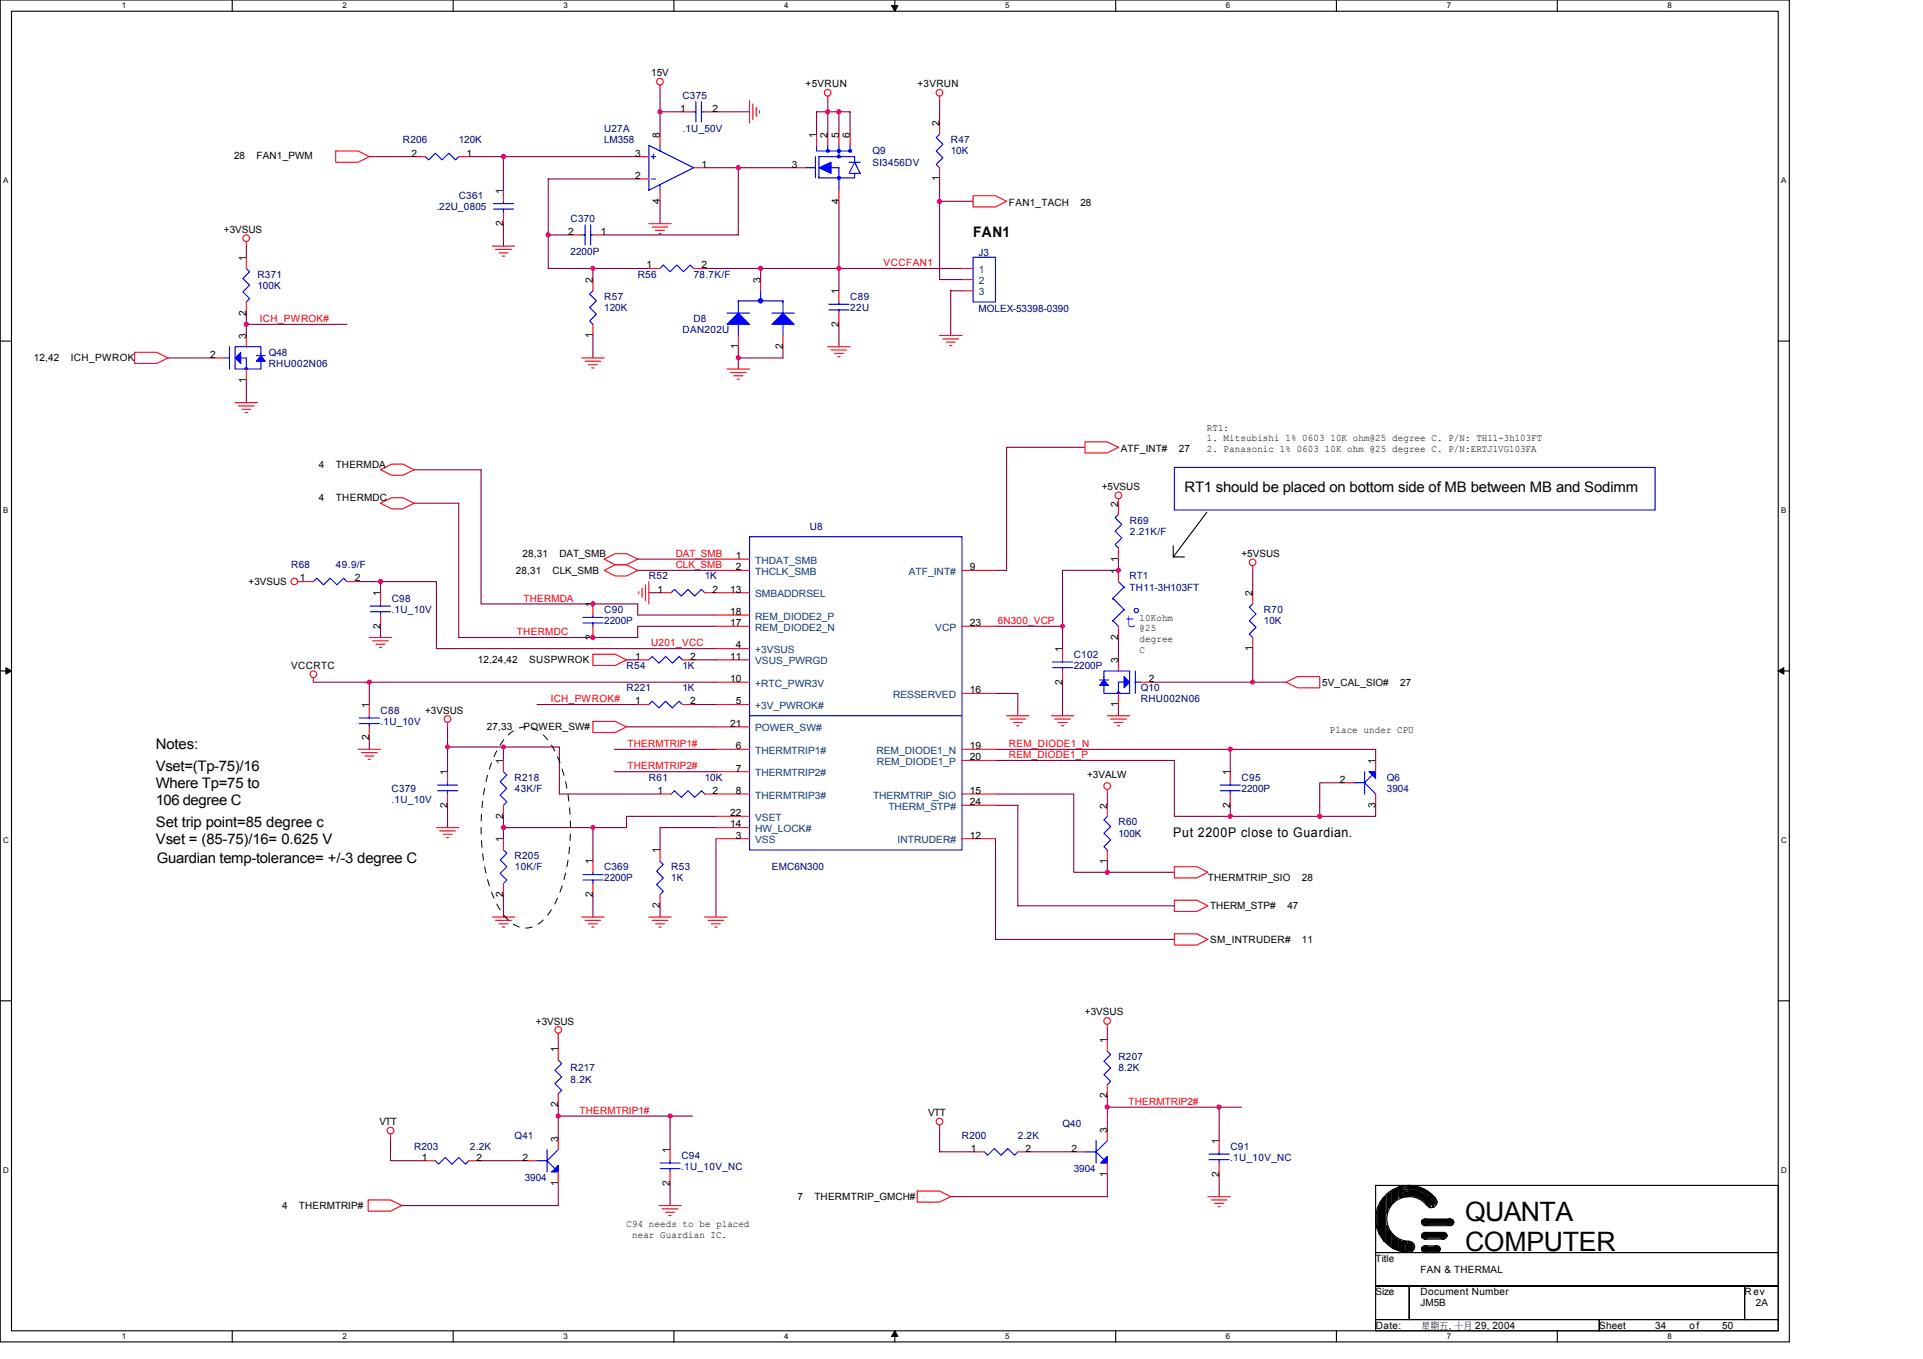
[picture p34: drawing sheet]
<svg xmlns="http://www.w3.org/2000/svg" width="297mm" height="210mm" viewBox="0 0 297 210" stroke-linecap="round" stroke-linejoin="round" font-family="sans-serif">
<defs><g id="words">
<g font-size="4.1">
<text x="226.3" y="188.5">QUANTA</text>
<text x="226.3" y="193.3">COMPUTER</text>
</g>
<text font-size="3.1" fill="#00f" x="173.8" y="96.8">t</text>
<g font-size="2.2">
<text x="150.3" y="36.6">FAN1</text>
<text x="183" y="76">RT1 should be placed on bottom side of MB between MB and Sodimm</text>
<text x="24.1" y="115.7">Notes:</text>
<text x="24.1" y="119.1">Vset=(Tp-75)/16</text>
<text x="24.1" y="121.7">Where Tp=75 to</text>
<text x="24.1" y="124.3">106 degree C</text>
<text x="24.1" y="127.8">Set trip point=85 degree c</text>
<text x="24.1" y="130.4">Vset = (85-75)/16= 0.625 V</text>
<text x="24.2" y="133.3">Guardian temp-tolerance= +/-3 degree C</text>
</g>
<text font-size="2.1" x="181.2" y="129.3">Put 2200P close to Guardian.</text>
<g font-size="1.5">
<text x="100.6" y="11.8">15V</text>
<text x="105" y="17.3">1</text>
<text x="110.1" y="17.3">2</text>
<text x="124.4" y="13.5">+5VRUN</text>
<text x="141.7" y="13.5">+3VRUN</text>
<text x="101.9" y="21.3" transform="rotate(-90 101.9 21.3)">8</text>
<text x="126.1" y="21.3" transform="rotate(-90 126.1 21.3)">1</text>
<text x="127.8" y="21.3" transform="rotate(-90 127.8 21.3)">2</text>
<text x="129.6" y="21.3" transform="rotate(-90 129.6 21.3)">5</text>
<text x="131.3" y="21.3" transform="rotate(-90 131.3 21.3)">6</text>
<text x="145.1" y="19.5" transform="rotate(-90 145.1 19.5)">2</text>
<text x="36.1" y="24.6">28</text>
<text x="39.6" y="24.6">FAN1_PWM</text>
<text x="63.6" y="24.2">2</text>
<text x="72.1" y="24.2">1</text>
<text x="77.7" y="29.9" transform="rotate(-90 77.7 29.9)">1</text>
<text x="98.1" y="24.2">3</text>
<text x="98.1" y="27.6">2</text>
<text x="108.3" y="25.9">1</text>
<text x="122.3" y="25.9">3</text>
<text x="145.1" y="28" transform="rotate(-90 145.1 28)">1</text>
<text x="34.6" y="35.9">+3VSUS</text>
<text x="77.7" y="34.9" transform="rotate(-90 77.7 34.9)">2</text>
<text x="101.9" y="31.5" transform="rotate(-90 101.9 31.5)">4</text>
<text x="129.6" y="31.5" transform="rotate(-90 129.6 31.5)">4</text>
<text x="155.8" y="31.8">FAN1_TACH</text>
<text x="166.9" y="31.8">28</text>
<text x="38" y="40.3" transform="rotate(-90 38 40.3)">1</text>
<text x="87.8" y="36.3">2</text>
<text x="92.8" y="36.3">1</text>
<text x="99.9" y="41.4">1</text>
<text x="108.3" y="41.4">2</text>
<text x="91.6" y="43.7" transform="rotate(-90 91.6 43.7)">2</text>
<text x="117.5" y="43.7" transform="rotate(-90 117.5 43.7)">3</text>
<text x="129.6" y="45.4" transform="rotate(-90 129.6 45.4)">1</text>
<text x="38" y="52.3" transform="rotate(-90 38 52.3)">3</text>
<text x="38" y="48.7" transform="rotate(-90 38 48.7)">2</text>
<text x="91.6" y="52.2" transform="rotate(-90 91.6 52.2)">1</text>
<text x="114" y="53.9" transform="rotate(-90 114 53.9)">1</text>
<text x="120.9" y="53.9" transform="rotate(-90 120.9 53.9)">2</text>
<text x="129.6" y="50.5" transform="rotate(-90 129.6 50.5)">2</text>
<text x="5.2" y="55.8">12,42</text>
<text x="10.9" y="55.8">ICH_PWROK</text>
<text x="32.5" y="55.3">2</text>
<text x="38" y="59.1" transform="rotate(-90 38 59.1)">1</text>
<text x="173.1" y="69.8">ATF_INT#</text>
<text x="182.1" y="69.8">27</text>
<text x="186.4" y="66.5">RT1:</text>
<text x="186.4" y="68.2">1. Mitsubishi 1% 0603 10K ohm@25 degree C. P/N: TH11-3h103FT</text>
<text x="186.4" y="69.8">2. Panasonic 1% 0603 10K ohm @25 degree C. P/N:ERTJ1VG103FA</text>
<text x="49.3" y="72.2">4</text>
<text x="49.3" y="77.4">4</text>
<text x="51.9" y="72.2">THERMDA</text>
<text x="51.9" y="77.4">THERMDC</text>
<text x="170.2" y="75.7">+5VSUS</text>
<text x="172.7" y="78.3" transform="rotate(-90 172.7 78.3)">2</text>
<text x="46.3" y="89.8">1</text>
<text x="54.8" y="89.8">2</text>
<text x="79.7" y="88.6">28,31</text>
<text x="80.7" y="86">28,31</text>
<text x="85.4" y="88.6">CLK_SMB</text>
<text x="86.4" y="86">DAT_SMB</text>
<text x="113.7" y="86.3">1</text>
<text x="113.7" y="88.1">2</text>
<text x="149.8" y="88.1">9</text>
<text x="172.7" y="88.6" transform="rotate(-90 172.7 88.6)">1</text>
<text x="172.7" y="86.7" transform="rotate(-90 172.7 86.7)">1</text>
<text x="191.8" y="86">+5VSUS</text>
<text x="38.4" y="90.4">+3VSUS</text>
<text x="58.8" y="92.1" transform="rotate(-90 58.8 92.1)">1</text>
<text x="91.6" y="93.8" transform="rotate(-90 91.6 93.8)">1</text>
<text x="101.6" y="91.5">1</text>
<text x="110.1" y="91.5">2</text>
<text x="112.8" y="91.5">13</text>
<text x="112.8" y="95">18</text>
<text x="176" y="95.9">10Kohm</text>
<text x="193.5" y="92.1" transform="rotate(-90 193.5 92.1)">2</text>
<text x="58.8" y="97.1" transform="rotate(-90 58.8 97.1)">2</text>
<text x="91.6" y="98.8" transform="rotate(-90 91.6 98.8)">2</text>
<text x="98.1" y="101.9">1</text>
<text x="106.6" y="101.9">2</text>
<text x="112.8" y="96.7">17</text>
<text x="112.8" y="101.9">11</text>
<text x="113.7" y="100.2">4</text>
<text x="149.8" y="96.7">23</text>
<text x="164.1" y="100.7" transform="rotate(-90 164.1 100.7)">1</text>
<text x="172.7" y="98.8" transform="rotate(-90 172.7 98.8)">2</text>
<text x="176" y="97.5">@25</text>
<text x="176" y="99.2">degree</text>
<text x="176" y="100.8">C</text>
<text x="193.5" y="100.6" transform="rotate(-90 193.5 100.6)">1</text>
<text x="45" y="103.3">VCCRTC</text>
<text x="73.8" y="102.4">12,24,42</text>
<text x="81.7" y="102.4">SUSPWROK</text>
<text x="112.8" y="105.3">10</text>
<text x="149.8" y="107.1">16</text>
<text x="164.1" y="105.7" transform="rotate(-90 164.1 105.7)">2</text>
<text x="172.7" y="102.4" transform="rotate(-90 172.7 102.4)">3</text>
<text x="177.4" y="105.3">2</text>
<text x="204.2" y="105.9">5V_CAL_SIO#</text>
<text x="216.3" y="105.9">27</text>
<text x="57" y="109.3" transform="rotate(-90 57 109.3)">1</text>
<text x="65.7" y="110.2">+3VSUS</text>
<text x="75.2" y="112.8">27,33</text>
<text x="80.9" y="112.8">POWER_SW#</text>
<text x="98.1" y="108.8">1</text>
<text x="106.6" y="108.8">2</text>
<text x="112.8" y="112.2">21</text>
<text x="113.7" y="108.8">5</text>
<text x="172.7" y="109.2" transform="rotate(-90 172.7 109.2)">1</text>
<text x="205.4" y="113.2">Place under CPU</text>
<text x="57" y="114.4" transform="rotate(-90 57 114.4)">2</text>
<text x="69.1" y="119.7" transform="rotate(-90 69.1 119.7)">1</text>
<text x="77.7" y="118" transform="rotate(-90 77.7 118)">1</text>
<text x="113.7" y="115.7">6</text>
<text x="113.7" y="119.2">7</text>
<text x="149.8" y="115.7">19</text>
<text x="149.8" y="117.4">20</text>
<text x="190" y="119.7" transform="rotate(-90 190 119.7)">1</text>
<text x="212.5" y="118" transform="rotate(-90 212.5 118)">1</text>
<text x="69.1" y="124.7" transform="rotate(-90 69.1 124.7)">2</text>
<text x="101.6" y="122.6">1</text>
<text x="110.1" y="122.6">2</text>
<text x="113.7" y="122.6">8</text>
<text x="149.8" y="124.4">24</text>
<text x="149.8" y="122.6">15</text>
<text x="167.9" y="120.2">+3VALW</text>
<text x="171" y="124.9" transform="rotate(-90 171 124.9)">2</text>
<text x="190" y="124.7" transform="rotate(-90 190 124.7)">2</text>
<text x="206.9" y="120.9">2</text>
<text x="212.5" y="124.7" transform="rotate(-90 212.5 124.7)">3</text>
<text x="77.7" y="130.1" transform="rotate(-90 77.7 130.1)">1</text>
<text x="77.7" y="126.5" transform="rotate(-90 77.7 126.5)">2</text>
<text x="101.9" y="131.8" transform="rotate(-90 101.9 131.8)">1</text>
<text x="112.8" y="126.1">22</text>
<text x="112.8" y="127.8">14</text>
<text x="113.7" y="129.5">3</text>
<text x="149.8" y="129.5">12</text>
<text x="91.6" y="133.5" transform="rotate(-90 91.6 133.5)">1</text>
<text x="171" y="133.4" transform="rotate(-90 171 133.4)">1</text>
<text x="186.6" y="136.1">THERMTRIP_SIO</text>
<text x="201.1" y="136.1">28</text>
<text x="77.7" y="138.6" transform="rotate(-90 77.7 138.6)">2</text>
<text x="91.6" y="138.6" transform="rotate(-90 91.6 138.6)">2</text>
<text x="101.9" y="140.3" transform="rotate(-90 101.9 140.3)">2</text>
<text x="186.9" y="140.4">THERM_STP#</text>
<text x="198.9" y="140.4">47</text>
<text x="186.9" y="145.6">SM_INTRUDER#</text>
<text x="201.1" y="145.6">11</text>
<text x="82.8" y="158.2">+3VSUS</text>
<text x="167.6" y="156.8">+3VSUS</text>
<text x="171" y="161.2" transform="rotate(-90 171 161.2)">1</text>
<text x="86.2" y="162.5" transform="rotate(-90 86.2 162.5)">1</text>
<text x="58.6" y="173.8">VTT</text>
<text x="86.2" y="171" transform="rotate(-90 86.2 171)">2</text>
<text x="143.4" y="172.4">VTT</text>
<text x="171" y="169.7" transform="rotate(-90 171 169.7)">2</text>
<text x="65.1" y="179.3">1</text>
<text x="73.6" y="179.3">2</text>
<text x="80.7" y="179.3">2</text>
<text x="86.2" y="176.4" transform="rotate(-90 86.2 176.4)">3</text>
<text x="103.5" y="178.1" transform="rotate(-90 103.5 178.1)">1</text>
<text x="149.9" y="177.9">1</text>
<text x="158.4" y="177.9">2</text>
<text x="165.5" y="177.9">2</text>
<text x="171" y="175" transform="rotate(-90 171 175)">3</text>
<text x="188.3" y="176.7" transform="rotate(-90 188.3 176.7)">1</text>
<text x="86.2" y="183.1" transform="rotate(-90 86.2 183.1)">1</text>
<text x="103.5" y="183.1" transform="rotate(-90 103.5 183.1)">2</text>
<text x="123.2" y="185.4">7</text>
<text x="125.8" y="185.4">THERMTRIP_GMCH#</text>
<text x="171" y="181.7" transform="rotate(-90 171 181.7)">1</text>
<text x="188.3" y="181.7" transform="rotate(-90 188.3 181.7)">2</text>
<text x="43.6" y="186.7">4</text>
<text x="46.2" y="186.7">THERMTRIP#</text>
<text x="96.8" y="189.5">C94 needs to be placed</text>
<text x="97.6" y="191.2">near Guardian IC.</text>
<text x="212.5" y="194.9">Title</text>
<text x="219.4" y="196.6">FAN &amp; THERMAL</text>
<text x="212.5" y="200">Size</text>
<text x="219.4" y="200">Document Number</text>
<text x="219.4" y="201.8">JM5B</text>
<text x="269.5" y="200">Rev</text>
<text x="271.2" y="201.8">2A</text>
<text x="212.5" y="205.2">Date:</text>
<text x="219.6" y="205.2">星期五, 十月 29, 2004</text>
<text x="247" y="205.2">Sheet</text>
<text x="255.7" y="205.2">34</text>
<text x="261" y="205.2">of</text>
<text x="266" y="205.2">50</text>
</g>
<g font-size="1.5" fill="#000080">
<text x="105.4" y="15.2">C375</text>
<text x="62.2" y="22.1">R206</text>
<text x="70.9" y="22.1">120K</text>
<text x="93.3" y="20.4">U27A</text>
<text x="93.3" y="22.1">LM358</text>
<text x="105.4" y="20.4">.1U_50V</text>
<text x="134.8" y="23.9">Q9</text>
<text x="146.9" y="23.9">10K</text>
<text x="146.9" y="22.1">R47</text>
<text x="134.8" y="25.6">SI3456DV</text>
<text x="67.4" y="32.5">.22U_0805</text>
<text x="70.9" y="30.8">C361</text>
<text x="88.1" y="34.2">C370</text>
<text x="88.1" y="39.4">2200P</text>
<text x="151.2" y="39.6">J3</text>
<text x="39.8" y="42.9">R371</text>
<text x="39.8" y="44.6">100K</text>
<text x="93.3" y="46.3">R57</text>
<text x="98.5" y="42.9">R56</text>
<text x="107.2" y="42.9">78.7K/F</text>
<text x="131.3" y="46.3">C89</text>
<text x="93.3" y="48">120K</text>
<text x="105.4" y="51.5">DAN202U</text>
<text x="107.1" y="49.8">D8</text>
<text x="131.3" y="48">22U</text>
<text x="151.2" y="48.2">MOLEX-53398-0390</text>
<text x="41.5" y="54.9">Q48</text>
<text x="41.5" y="56.7">RHU002N06</text>
<text x="125.1" y="81.9">U8</text>
<text x="174.5" y="80.9">R69</text>
<text x="174.5" y="82.6">2.21K/F</text>
<text x="45" y="87.8">R68</text>
<text x="51.9" y="87.8">49.9/F</text>
<text x="100.2" y="89.5">R52</text>
<text x="108.9" y="89.5">1K</text>
<text x="174.5" y="89.5">RT1</text>
<text x="60.5" y="94.7">.1U_10V</text>
<text x="60.5" y="92.9">C98</text>
<text x="93.3" y="94.7">C90</text>
<text x="174.5" y="91.2">TH11-3H103FT</text>
<text x="195.2" y="94.7">R70</text>
<text x="93.3" y="96.4">2200P</text>
<text x="165.9" y="101.6">C102</text>
<text x="195.2" y="96.4">10K</text>
<text x="96.8" y="106.8">R221</text>
<text x="96.8" y="103.3">R54</text>
<text x="105.4" y="106.8">1K</text>
<text x="105.4" y="103.3">1K</text>
<text x="165.9" y="103.3">2200P</text>
<text x="176.2" y="106.8">Q10</text>
<text x="58.8" y="112">.1U_10V</text>
<text x="58.8" y="110.2">C88</text>
<text x="176.2" y="108.5">RHU002N06</text>
<text x="60.5" y="122.3">C379</text>
<text x="60.5" y="124">.1U_10V</text>
<text x="79.5" y="120.6">R218</text>
<text x="79.5" y="122.3">43K/F</text>
<text x="100.2" y="120.6">R61</text>
<text x="108.9" y="120.6">10K</text>
<text x="191.8" y="122.3">2200P</text>
<text x="191.8" y="120.6">C95</text>
<text x="214.2" y="120.6">Q6</text>
<text x="214.2" y="122.3">3904</text>
<text x="172.8" y="129.2">100K</text>
<text x="172.8" y="127.5">R60</text>
<text x="79.5" y="132.7">R205</text>
<text x="79.5" y="134.4">10K/F</text>
<text x="93.3" y="134.4">C369</text>
<text x="93.3" y="136.1">2200P</text>
<text x="103.7" y="136.1">1K</text>
<text x="103.7" y="134.4">R53</text>
<text x="119.2" y="134.4">EMC6N300</text>
<text x="88.1" y="165.5">R217</text>
<text x="88.1" y="167.2">8.2K</text>
<text x="172.8" y="163.8">R207</text>
<text x="172.8" y="165.5">8.2K</text>
<text x="64" y="177.6">R203</text>
<text x="72.6" y="177.6">2.2K</text>
<text x="79.5" y="175.9">Q41</text>
<text x="105.3" y="179">C94</text>
<text x="148.6" y="175.9">R200</text>
<text x="157.2" y="175.9">2.2K</text>
<text x="164.1" y="174.1">Q40</text>
<text x="190" y="179.3">.1U_10V_NC</text>
<text x="190.1" y="177.6">C91</text>
<text x="81" y="182.4">3904</text>
<text x="105.2" y="180.7">.1U_10V_NC</text>
<text x="165.9" y="181">3904</text>
</g>
<g font-size="1.5" fill="#f00">
<text x="136.5" y="41.1">VCCFAN1</text>
<text x="40.1" y="49.8">ICH_PWROK#</text>
<text x="104.4" y="87.8">CLK_SMB</text>
<text x="104.4" y="86">DAT_SMB</text>
<text x="80.9" y="92.9">THERMDA</text>
<text x="79.8" y="98.1">THERMDC</text>
<text x="100.6" y="99.8">U201_VCC</text>
<text x="154.1" y="96.4">6N300_VCP</text>
<text x="85.1" y="108.5">ICH_PWROK#</text>
<text x="96.9" y="115.4">THERMTRIP1#</text>
<text x="96.9" y="118.9">THERMTRIP2#</text>
<text x="155.8" y="115.4">REM_DIODE1_N</text>
<text x="155.8" y="117.1">REM_DIODE1_P</text>
<text x="89.5" y="172">THERMTRIP1#</text>
<text x="174.3" y="170.7">THERMTRIP2#</text>
</g>
<g font-size="1.5" fill="#004080">
<text x="151.2" y="42.2">1</text>
<text x="151.2" y="43.9">2</text>
<text x="151.2" y="45.6">3</text>
<text x="116.6" y="87.1">THDAT_SMB</text>
<text x="116.6" y="88.8">THCLK_SMB</text>
<text x="140.4" y="88.8">ATF_INT#</text>
<text x="116.6" y="92.2">SMBADDRSEL</text>
<text x="116.6" y="95.7">REM_DIODE2_P</text>
<text x="116.6" y="97.4">REM_DIODE2_N</text>
<text x="116.6" y="100.9">+3VSUS</text>
<text x="144.5" y="97.4">VCP</text>
<text x="116.6" y="102.6">VSUS_PWRGD</text>
<text x="116.6" y="106.1">+RTC_PWR3V</text>
<text x="137.9" y="107.8">RESSERVED</text>
<text x="116.6" y="109.5">+3V_PWROK#</text>
<text x="116.6" y="113">POWER_SW#</text>
<text x="116.6" y="116.4">THERMTRIP1#</text>
<text x="116.6" y="119.9">THERMTRIP2#</text>
<text x="135.4" y="116.4">REM_DIODE1_N</text>
<text x="135.5" y="118.2">REM_DIODE1_P</text>
<text x="116.6" y="123.3">THERMTRIP3#</text>
<text x="134.8" y="123.3">THERMTRIP_SIO</text>
<text x="137.2" y="125.1">THERM_STP#</text>
<text x="116.6" y="126.8">VSET</text>
<text x="116.6" y="128.5">HW_LOCK#</text>
<text x="116.6" y="130.2">VSS</text>
<text x="138.6" y="130.2">INTRUDER#</text>
</g>
<g font-size="1.2">
<text x="18.8" y="1.3">1</text>
<text x="52.9" y="1.3">2</text>
<text x="87" y="1.3">3</text>
<text x="121.1" y="1.3">4</text>
<text x="155.3" y="1.3">5</text>
<text x="189.4" y="1.3">6</text>
<text x="223.5" y="1.3">7</text>
<text x="257.6" y="1.3">8</text>
<text x=".5" y="28.3">A</text>
<text x="275.1" y="28.3">A</text>
<text x=".5" y="79.2">B</text>
<text x="275.1" y="79.2">B</text>
<text x=".5" y="130.2">C</text>
<text x="275.1" y="130.2">C</text>
<text x=".5" y="181.1">D</text>
<text x="275.1" y="181.1">D</text>
<text x="18.8" y="206.8">1</text>
<text x="52.9" y="206.8">2</text>
<text x="87" y="206.8">3</text>
<text x="121.1" y="206.8">4</text>
<text x="155.3" y="206.8">5</text>
<text x="189.4" y="206.8">6</text>
<text x="223.5" y="206.8">7</text>
<text x="257.6" y="206.8">8</text>
</g>
</g></defs>
<path d="M0 0h276.4v207.3h-276.4zM1.8 1.7h272.9v203.8h-272.9z" fill="none" stroke="#000" stroke-width=".17"/>
<g fill="#fff">
<path d="M18.8 .2h.7v1.4h-.7z"/>
<path d="M18.8 205.7h.7v1.4h-.7z"/>
</g>
<path d="M35.9 0v1.7M35.9 205.5v1.8" fill="none" stroke="#000" stroke-width=".17"/>
<g fill="#fff">
<path d="M52.9 .2h.7v1.4h-.7z"/>
<path d="M52.9 205.7h.7v1.4h-.7z"/>
</g>
<path d="M70 0v1.7M70 205.5v1.8" fill="none" stroke="#000" stroke-width=".17"/>
<g fill="#fff">
<path d="M87 .2h.7v1.4h-.7z"/>
<path d="M87 205.7h.7v1.4h-.7z"/>
</g>
<path d="M104.1 0v1.7M104.1 205.5v1.8" fill="none" stroke="#000" stroke-width=".17"/>
<g fill="#fff">
<path d="M121.1 .2h.7v1.4h-.7z"/>
<path d="M121.1 205.7h.7v1.4h-.7z"/>
</g>
<path d="M138.2 0v1.7M138.2 205.5v1.8" fill="none" stroke="#000" stroke-width=".17"/>
<path d="M137.7 .9h1l-.5 .8zM138.2 205.5l.5 .9h-1z" fill="#000" stroke="#000" stroke-width=".15"/>
<g fill="#fff">
<path d="M155.3 .2h.6v1.4h-.6z"/>
<path d="M155.3 205.7h.6v1.4h-.6z"/>
</g>
<path d="M172.3 0v1.7M172.3 205.5v1.8" fill="none" stroke="#000" stroke-width=".17"/>
<g fill="#fff">
<path d="M189.4 .2h.6v1.4h-.6z"/>
<path d="M189.4 205.7h.6v1.4h-.6z"/>
</g>
<path d="M206.4 0v1.7M206.4 205.5v1.8" fill="none" stroke="#000" stroke-width=".17"/>
<g fill="#fff">
<path d="M223.5 .2h.6v1.4h-.6z"/>
<path d="M223.5 205.7h.6v1.4h-.6z"/>
</g>
<path d="M240.6 0v1.7M240.6 205.5v1.8" fill="none" stroke="#000" stroke-width=".17"/>
<g fill="#fff">
<path d="M257.6 .2h.7v1.4h-.7z"/>
<path d="M257.6 205.7h.7v1.4h-.7z"/>
<path d="M.5 27.2h.8v1.4h-.8z"/>
<path d="M275.1 27.2h.8v1.4h-.8z"/>
<path d="M.5 78.1h.8v1.4h-.8z"/>
<path d="M275.1 78.1h.8v1.4h-.8z"/>
</g>
<path d="M0 52.7h1.8M274.7 52.7h1.7" fill="none" stroke="#000" stroke-width=".17"/>
<g fill="#fff">
<path d="M.5 129.1h.8v1.4h-.8z"/>
<path d="M275.1 129.1h.9v1.4h-.9z"/>
</g>
<path d="M0 103.6h1.8M274.7 103.6h1.7" fill="none" stroke="#000" stroke-width=".17"/>
<path d="M.9 103.1l.9 .5-.9 .5zM274.7 103.6l.8-.5v1z" fill="#000" stroke="#000" stroke-width=".15"/>
<g fill="#fff">
<path d="M.5 180h.8v1.4h-.8z"/>
<path d="M275.1 180h.9v1.4h-.9z"/>
</g>
<g fill="none" stroke="#000" stroke-width=".17">
<path d="M186.4 79.1l-5.2 6.9v-1.7M181.2 86h1.8M0 154.6h1.8M274.7 154.6h1.7M212.5 183.1h62.2v10.4h-62.2zM212.5 193.5h62.2v5.1h-62.2zM212.5 198.6h5.2v5.2h-5.2zM212.7 187.1v2.4l.1 .5v-3.5l.2-.3v4.3l.2 .2v-4.8l.2-.4v5.5l.1 .2v-5.9l.2-.1v6.5M214.2 184.5v2.9l.2-.5v-2.4l.2-.2v2.2l.1-.1v-2.3l.2-.1v2l.2-.1v-2.1h.2v1.9l.1-.2v-1.7l.2-.2v1.7l.2-.1v-1.6l.1-.2v1.8M216.3 183.8a4.7 4.7 0 0 1 5.4 2.2M216.3 184.5a4 4 0 0 1 4.8 1.7M216.3 184.3a4.2 4.2 0 0 1 5.1 2.1"/>
<path d="M216.3 184.2a4.3 4.3 0 0 1 5.2 2.2M216.3 184a4.5 4.5 0 0 1 5.2 2.1M216.3 183.5a4.9 4.9 0 0 1 5.7 2.2M216.3 183.3v1.7l-.2-.2v-1.4zM216.3 191.6v1.5h-.2v-1.5l-.2-.2v1.7l-.1-.2v-1.5l-.2-.2v1.7h-.2v-1.9l-.1-.1v1.9h-.2v-2.1l-.2-.2v2.1l-.2-.2v-2l-.1-.4v2.2l-.2-.1v-2.4l-.2-.4v2.6h-.1v-7.1l-.2 .2v6.7M216.3 191.7h.2v1.4h.1v-1.4h.2v1.6h-.3l.5-1.6M216.3 184.9a3.6 3.6 0 0 1 4.5 1.7M216.3 184.7a3.8 3.8 0 0 1 4.7 1.8M216.4 183.6a4.8 4.8 0 0 1 5.5 2.3M216.5 183.4v1.4M217 191.7h.1M217 191.7v1.6l.2-.2v-1.4l.1 .4v1.2h.2v-1.4h.2v1.4h.1v-1.4h.2v1.4l.2-.2v-1l.2 .1v.7"/>
<path d="M217.7 183.1l-1.6 .2M217.7 184.8l-1.3 .2M217.7 198.6h51.8v5.2h-51.8zM219.7 188.4h4.7v.2h-4.8v.2h5l-.2 .2h-4.7l.2 .1M219.7 192.6h2.6v.2h-2.7v.1h2.9l-.2 .2h-2.7l.3 .2h2.4M219.7 190.5h3.7v.2h-3.7l-.1 .2h3.9l-.1 .1h-3.8l.3 .2h3.3M219.9 189.1h.1M219.9 189.1h4.5M220.1 192.4h1.9M220.1 193.5h1.9M220.1 191.4h2.9M220.1 190.4h2.9"/>
<path d="M220.1 189.3h4M220.1 188.3h4M220.3 186.1a3.4 3.4 0 0 0-5.8 .7 3.4 3.4 0 0 0 3.2 4.9M221.7 185a5.2 5.2 0 0 0-8.7 1 5.2 5.2 0 0 0 4.7 7.4M269.5 198.6h5.2v5.2h-5.2zM212.5 203.8h34.5v1.7h-34.5zM247 203.8h27.7v1.7h-27.7z"/>
<circle cx="217.7" cy="192.6" r=".86"/>
<circle cx="220.1" cy="190.9" r=".51"/>
<circle cx="220.1" cy="192.9" r=".51"/>
<circle cx="220.1" cy="188.8" r=".51"/>
<circle cx="221.1" cy="185.7" r=".85"/>
<circle cx="222" cy="192.9" r=".51"/>
<circle cx="223" cy="190.9" r=".51"/>
<circle cx="224" cy="188.8" r=".51"/>
</g>
<g fill="none" stroke="#800040" stroke-width=".17">
<path d="M102 13.8v6.9M102 17.3h3.4M110.6 17.3h5.2M127.9 15.6v5.1M129.6 17.3v3.4M145.1 15.6v3.4M38.1 38v1.7M57 24.2h7M72.6 24.2h25.9M77.8 24.2v5.2M77.8 34.5v3.5M84.7 36.3h3.4"/>
<path d="M98.5 27.6h-13.8v13.9h15.5M102 31.1v3.4M108.9 25.9h13.8M114 25.9v10.4h-20.7M126.1 20.7v-3.4h5.2v3.4M129.6 31.1v13.8M145.1 27.6v15.6h3.5M145.1 31.1h5.2M25.9 55.3h7M38.1 48.4v3.4M38.1 58.7v3.5M38.1 50.1h15.5"/>
<path d="M91.6 41.5v1.7M91.6 51.8v3.5M108.9 41.5h39.7M114 53.6v3.4M117.5 41.5v1.7M120.9 53.6v1.7h-6.9M129.6 50.1v3.5M148.6 44.9h-1.7v6.9M64 72.6h10.3v20.7h24.2v1.7h12.1M64 77.7h6.9v20.8h27.6v-1.8h12.1M167.6 69.1h-12.1v19h-1.7M55.3 89.8h12.1v10.4h43.2"/>
<path d="M58.8 89.8v1.7M58.8 96.7v1.8M98.5 88.1h12.1M98.5 86.4h12.1M100.2 91.5h1.8M153.8 96.7h10.3M172.8 86.4v1.7h-8.7v12.1M172.8 98.5v3.4M193.5 88.1v3.4M48.4 105.4h62.2M57 105.4v3.4M57 114v1.7"/>
<path d="M69.1 115.4h17.3v7.2h15.6M69.1 112.3v6.9M77.8 115.4v2.1M82.9 108.8h15.6M94.9 115.7h15.7M94.9 119.2h15.7M96.8 112.3h13.8M96.8 101.9h1.7M107.1 101.9h3.5M107.1 108.8h3.5M153.8 117.5h27.6v8.6h8.6M153.8 107.1h3.4v3.5"/>
<path d="M153.8 115.7h58.7v1.8M164.1 105.4v5.2M172.8 108.8v1.8M190 115.7v3.5M193.5 100.2v5.2h-15.6M193.5 105.4h5.2M69.1 124.4v3.4M77.8 126.1v3.4M77.8 138.2v3.4M91.6 127.8v5.2M91.6 138.2v3.4M102 139.9v1.7"/>
<path d="M110.6 129.5v12.1M110.6 127.8h-8.6v3.5M110.6 126.1h-13.8v1.7h-19M153.8 122.6h12.1v12.1h5.1M153.8 124.4h3.4v15.5h24.2M153.8 129.5v15.6h27.6M171 134.7h10.4M171 122.6v1.8M171 133v1.7M190 124.4v1.7h13.9M207.3 120.9h-3.4v5.2h8.6v-1.7M171 158.9v1.7"/>
<path d="M60.3 175.8v3.5h5.2M74.1 179.3h6.9M86.2 172.4h20.8M86.2 160.3v1.7M86.2 170.6v5.2M103.5 172.4v5.2M145.1 174.5v3.4h5.2M159 177.9h6.9M171 169.3v5.2M171 171h20.8M188.3 171v5.2M86.2 182.8v3.4h-24.1"/>
<path d="M103.5 182.8v3.4M171 181.4v3.4h-24.1M188.3 181.4v3.4"/>
</g>
<g fill="none" stroke="#f00" stroke-width=".17">
<path d="M102 13.1v.7M105.4 17.3h1.7M108.9 17.3h1.7M115.8 15.6v3.4M116.3 16.1v2.4M116.8 16.6v1.4M117.3 17.1v.4M127.9 14.9v.7M145.1 14.9v.7M145.1 19v1.7M38.1 37.3v.7M38.1 39.7v1.8"/>
<path d="M51.9 23.3h3.4l1.7 .9-1.7 .9h-3.4zM64 24.2h1.7M70.9 24.2h1.7M76 38h3.5M76.6 38.5h2.4M77.1 39.1h1.4M77.6 39.6h.4M77.8 29.4v1.7M77.8 32.8v1.7M88.1 36.3h1.8M91.6 36.3h1.7M98.5 24.2h1.7"/>
<path d="M98.5 27.6h1.7M100.2 34.5h3.5M100.8 35.1h2.4M101.3 35.6h1.3M101.8 36.1h.3M102 20.7v1.8M102 29.4v1.7M107.1 25.9h1.8M122.7 25.9h1.7M126.1 20.7v1.8M127.9 20.7v1.8M129.6 20.7v1.8"/>
<path d="M129.6 29.4v1.7M131.3 20.7v1.8M145.1 25.9v1.7M150.3 30.2h3.5l1.7 .9-1.7 .9h-3.5zM20.8 54.4h3.4l1.7 .9-1.7 .8h-3.4zM32.9 55.3h1.7M38.1 46.7v1.7M38.1 51.8v1.8M38.1 57v1.7M89.9 55.3h3.4M90.4 55.8h2.4M90.9 56.3h1.4"/>
<path d="M91.4 56.8h.4M91.6 43.2v1.7M91.6 50.1v1.7M100.2 41.5h1.8M107.1 41.5h1.8M112.3 57h3.5M112.8 57.5h2.4M113.3 58h1.4M113.9 58.6h.3M114 51.8v1.8M117.5 43.2v1.7M120.9 51.8v1.8"/>
<path d="M127.9 53.6h3.4M128.4 54.1h2.4M128.9 54.6h1.4M129.4 55.1h.4M129.6 44.9v1.8M129.6 48.4v1.7M145.1 51.8h3.5M145.6 52.3h2.5M146.2 52.9h1.3M146.7 53.4h.3M148.6 41.5h1.7M148.6 43.2h1.7"/>
<path d="M148.6 44.9h1.7M36.3 62.2h3.5M36.8 62.7h2.5M37.4 63.2h1.3M37.9 63.7h.3M58.8 72.6l1.7-.9h1.7l1.8 .9-1.8 .8h-1.7zM58.8 77.7l1.7-.8h1.7l1.8 .8-1.8 .9h-1.7zM167.6 68.2h3.4l1.8 .9-1.8 .9h-3.4zM172.8 77v2.5M46 89.8h2.4M53.6 89.8h1.7M57 98.5h3.5"/>
<path d="M57.6 99h2.4M58.1 99.5h1.4M58.8 91.5v1.8M58.8 95v1.7M91.6 93.3v1.7M91.6 96.7v1.8M93.3 86.4l1.7-.9h1.8l1.7 .9-1.7 .8h-1.8zM93.3 88.1l1.7-.9h1.8l1.7 .9-1.7 .9h-1.8zM98.7 91.4v.3M99.2 90.9v1.3M99.7 90.3v2.5M100.2 89.8v3.5"/>
<path d="M102 91.5h1.7M108.9 91.5h6.9M110.6 86.4h5.2M110.6 88.1h5.2M110.6 95h5.2M110.6 96.7h5.2M148.6 88.1h5.2M148.6 96.7h5.2M172.8 84.6v1.8M172.8 88.1v1.7M172.8 96.7v1.8M193.5 87.4v.7"/>
<path d="M193.5 91.5v1.8M193.5 98.5v1.7M48.4 104.7v.7M55.3 115.7h3.5M55.8 116.2h2.4M56.4 116.8h1.3M56.9 117.3h.3M57 108.8v1.8M57 112.3v1.7M58.6 100h.3M69.1 111.6v.7M69.1 119.2v1.7"/>
<path d="M77.8 117.5v1.7M91.6 101h3.4l1.8 .9-1.8 .9h-3.4zM91.6 111.4h3.4l1.8 .9-1.8 .8h-3.4zM98.5 108.8h1.7M98.5 101.9h1.7M105.4 108.8h1.7M105.4 101.9h1.7M110.6 115.7h5.2M110.6 108.8h5.2M110.6 105.4h5.2M110.6 101.9h5.2M110.6 100.2h5.2"/>
<path d="M110.6 112.3h5.2M110.6 119.2h5.2M148.6 115.7h5.2M148.6 117.5h5.2M148.6 107.1h5.2M155.5 110.6h3.5M156 111.1h2.4M156.5 111.6h1.4M157.1 112.1h.3M162.4 110.6h3.5M162.9 111.1h2.5M163.4 111.6h1.4"/>
<path d="M164 112.1h.3M164.1 100.2v1.7M164.1 103.6v1.8M171 110.6h3.5M171.6 111.1h2.4M172.1 111.6h1.4M172.6 112.1h.3M172.8 101.9v1.7M172.8 107.1v1.7M176.2 105.4h1.7M190 119.2v1.7M198.7 105.4l1.7-.9h3.5v1.7h-3.5z"/>
<path d="M212.5 117.5v1.7M67.4 127.8h3.5M67.9 128.3h2.5M68.4 128.9h1.4M69 129.4h.3M69.1 122.6v1.8M77.8 124.4v1.7M77.8 129.5v1.8M77.8 136.5v1.7M91.6 133v1.7M91.6 136.5v1.7M102 131.3v1.7"/>
<path d="M102 138.2v1.7M102 122.6h1.7M108.9 122.6h6.9M110.6 127.8h5.2M110.6 126.1h5.2M110.6 129.5h5.2M148.6 122.6h5.2M148.6 129.5h5.2M148.6 124.4h5.2M171 121.9v.7M171 124.4v1.7M171 131.3v1.7"/>
<path d="M181.4 133.9h3.5l1.7 .8-1.7 .9h-3.5zM181.4 139h3.5l1.7 .9-1.7 .9h-3.5zM190 122.6v1.8M207.3 120.9h1.7M212.5 122.6v1.8M76 141.6h3.5M76.6 142.2h2.4M77.1 142.7h1.4M77.6 143.2h.4M86.2 159.6v.7M89.9 141.6h3.4M90.4 142.2h2.4"/>
<path d="M90.9 142.7h1.4M91.4 143.2h.4M100.2 141.6h3.5M100.8 142.2h2.4M101.3 142.7h1.3M101.8 143.2h.3M108.9 141.6h3.4M109.4 142.2h2.4M109.9 142.7h1.4M110.4 143.2h.4M171 158.2v.7M181.4 144.2h3.5l1.7 .9-1.7 .9h-3.5z"/>
<path d="M60.3 175.2v.6M65.5 179.3h1.7M72.4 179.3h1.7M81 179.3h1.8M86.2 162v1.7M86.2 168.9v1.7M86.2 175.8v1.8M103.5 177.6v1.7M145.1 173.8v.7M150.3 177.9h1.7M157.2 177.9h1.8M165.9 177.9h1.7"/>
<path d="M171 160.6v1.8M171 167.6v1.7M171 174.5v1.7M171 179.6v1.8M188.3 176.2v1.7M188.3 179.6v1.8M56.9 185.3h3.4l1.8 .9-1.8 .9h-3.4zM86.2 181v1.8M101.8 186.2h3.4M102.3 186.7h2.4M102.8 187.2h1.4M103.3 187.7h.4"/>
<path d="M103.5 181v1.8M141.7 184h3.4l1.8 .8-1.8 .9h-3.4zM186.6 184.8h3.4M187.1 185.3h2.4M187.6 185.9h1.4M188.1 186.4h.4"/>
<circle cx="101.9" cy="12.6" r=".51"/>
<circle cx="127.8" cy="14.3" r=".51"/>
<circle cx="145.1" cy="14.3" r=".51"/>
<circle cx="38" cy="36.8" r=".51"/>
<circle cx="172.8" cy="76.5" r=".51"/>
<circle cx="45.5" cy="89.8" r=".51"/>
<circle cx="193.5" cy="86.9" r=".51"/>
<circle cx="48.4" cy="104.1" r=".51"/>
<circle cx="69.1" cy="111.1" r=".51"/>
<circle cx="171" cy="121.4" r=".51"/>
<circle cx="86.2" cy="159.1" r=".51"/>
<circle cx="171" cy="157.7" r=".51"/>
<circle cx="60.3" cy="174.6" r=".51"/>
<circle cx="145.1" cy="173.2" r=".51"/>
</g>
<g fill="none" stroke="#00f" stroke-width=".17">
<path d="M107.1 17.3h.4M107.5 15.7v3.1M108.3 17.3h.6M108.3 15.7v3.1M65.7 24.2l.5 .5 1-1 1.1 1 1-1 1.1 1 .5-.5M76.2 32.3h3.1M76.2 31.5h3.1M77.8 31.1v.4M77.8 32.3v.5M89.9 36.3h.5M90.4 34.7v3.1M91.2 36.3h.4"/>
<path d="M91.2 34.7v3.1M100.2 22.5l6.9 3.4-6.9 3.5zM100.6 24.2h.7M100.6 27.6h.7M100.9 23.8v.7M102 22.5v.8M102 28.5v.9M124.4 25.9h1.6M126 24.2v3.3M126.1 22.5v.8h1.9v-.1h-.3v.3h.3v-.3M127.9 22.5v.8h3.4v-.8M128.4 25.9h1.2v3.5"/>
<path d="M129.4 24h.4v.4h-.4zM129.4 27.3h.4v.3h-.4zM129.6 22.5v1h.2v-.3h-.4v.3h.2v-.2M129.6 23.5v.7M131.1 23.2h.4v.3h-.4zM131.1 26.8l.9-1.7v-.9h-5.5v3.3h5.5v-.7M131.1 25.1h1.8M132 25.1l.9 1.7h-1.6M145.1 20.7l-.5 .6 1 1-1 1 1 1.1-1 1 .5 .5M150.3 39.7h3.5v7h-3.5zM34.6 55.3h.9M35.5 53.6v3.4"/>
<path d="M38.1 41.5l.5 .5-1.1 1 1.1 1-1.1 1.1 1.1 1-.5 .6M39.6 54.9h1.4M40.3 54.9v-1.3h-4v3.4h1.8v-1.7h-.9M40.3 55.8v1.2h-2.2h.1v-.2h-.3v.2M91.6 44.9l-.5 .5 1 1.1-1 1 1 1-1 1.1 .5 .5M102 41.5l.5-.6 1 1.1 1-1.1 1.1 1.1 1-1.1 .5 .6M112.3 48.4h3.5M114 50.1v1.7M117.2 46.5h-3.2v1.9M117.5 44.9v1.2M117.9 46.5h3v1.9M119.2 48.4h3.5"/>
<path d="M120.9 50.1v1.7M128 47.9h3.1M128 47h3.1M129.6 46.7v.3M129.6 47.9v.5M172.8 79.5l-.5 .5 1 1-1 1 1 1.1-1 1 .5 .5M181.4 72.2h74.3v6.6h-74.3zM48.4 89.8l.5-.5 1.1 1 1-1 1 1 1.1-1 .5 .5M57.2 94.5h3.1M57.2 93.6h3.1M58.8 93.3v.3M58.8 94.5v.5"/>
<path d="M90 96.2h3.2M90 95.4h3.2M91.6 95v.4M91.6 96.2v.5M103.7 91.5l.5-.5 1 1.1 1.1-1.1 1 1.1 1-1.1 .6 .5M115.8 82.9h32.8v48.4h-32.8zM171.9 92.4h.1M171.9 95.9h.1M171.9 92.4l1.7 1.7M171.9 95.9l.9 .8M172.8 96.7h.1M172.8 89.8l.8 .9"/>
<path d="M173.6 90.7h.1M173.6 94.1h.1M173.6 90.7l-1.7 1.7M173.6 94.1l-1.7 1.8M193.5 93.3l-.5 .5 1 1-1 1.1 1 1-1 1 .5 .6M55.5 111.8h3.1M55.5 110.9h3.1M57 110.6v.3M57 111.8v.5M77.8 119.2l.5 .5-1 1 1 1.1-1 1 1 1-.5 .6M100.2 108.8l.6-.5 1 1 1-1 1.1 1 1-1 .5 .5M100.2 101.9l.6-.5 1 1 1-1 1.1 1 1-1 .5 .5"/>
<path d="M115.8 110.6h32.8M162.6 103.1h3.1M162.6 102.3h3.1M164.1 101.9v.4M164.1 103.1v.5M169.8 105h1.4M170.5 105v-1.4h4v3.5h-1.7v-1.7h.8M170.5 105.9v1.2h2.3h-.2v-.2h.3v.2M175.4 105.4h.8M175.4 103.6v3.5M210.8 119.2v3.4M212 119.7l-1.2 1.2 1.7 1.7"/>
<path d="M67.6 122.1h3.1M67.6 121.3h3.1M69.1 120.9v.4M69.1 122.1v.5M77.8 131.3l.5 .5-1 1 1 1.1-1 1 1 1-.5 .6M90 135.9h3.2M90 135.1h3.2M91.6 134.7v.4M91.6 135.9v.6M102 133l.5 .5-1.1 1.1 1.1 1-1.1 1 1.1 1.1-.5 .5M103.7 122.6l.5-.5 1 1 1.1-1 1 1 1-1 .6 .5M171 126.1l-.5 .5 1.1 1.1-1.1 1 1.1 1-1.1 1.1 .5 .5"/>
<path d="M188.5 122.1h3.1M188.5 121.3h3.1M190 120.9v.4M190 122.1v.5M209 120.9h1.8M67.2 179.3l.6 .5 1-1 1 1 1.1-1 1 1 .5-.5M82.8 179.3h1.7M84.5 177.6v3.4M86.2 163.7l.6 .6-1.1 1 1.1 1-1.1 1.1 1.1 1-.6 .5M86.2 177.6l-1.7 1.7 1.2 1.2M102 179.6h3.1M103.5 179.3v.3"/>
<path d="M152 177.9l.6 .5 1-1 1 1 1.1-1 1 1 .5-.5M167.6 177.9h1.7M169.3 176.2v3.4M171 162.4l.6 .5-1.1 1 1.1 1.1-1.1 1 1.1 1-.6 .6M171 176.2l-1.7 1.7 1.2 1.2M186.7 179.1h3.2M186.7 178.3h3.2M188.3 177.9v.4M188.3 179.1v.5M102 180.5h3.1M103.5 180.5v.5"/>
<circle cx="175.5" cy="94.3" r=".34"/>
</g>
<path d="M78.2 113.8a3.7 3.7 0 0 1 6 0 16.9 16.9 0 0 1 3.5 8.8 30.8 30.8 0 0 1-1.6 16.2 8.8 8.8 0 0 1-3.3 4.1 3.7 3.7 0 0 1-4.6-1.1 16.9 16.9 0 0 1-3.5-8.8 30.9 30.9 0 0 1 1.6-16.2l1.2-2.1z" fill="none" stroke="#000" stroke-width=".15" stroke-dasharray="1 1 1 1 1 1 1 1"/>
<g fill="#00f" stroke="#00f" stroke-width=".17">
<path d="M173.6 104.5l.9 .9-.9 .8z" fill-rule="evenodd"/>
<path d="M170.5 105l.7 .9h-1.4z" fill-rule="evenodd"/>
<path d="M114 48.4l1.8 1.7h-3.5z" fill-rule="evenodd"/>
<path d="M120.9 48.4l1.8 1.7h-3.5z" fill-rule="evenodd"/>
<path d="M36.3 55.3l.9-.9v1.7z" fill-rule="evenodd"/>
<path d="M40.3 54.9l.7 .9h-1.4z" fill-rule="evenodd"/>
<path d="M170.5 179.1l.5-.5v1h-1z" fill-rule="evenodd"/>
<path d="M86.2 180v1h-1z" fill-rule="evenodd"/>
<path d="M126.5 25.9l1.9-.8v1.7z" fill-rule="evenodd"/>
<path d="M211.5 119.2h1v1z" fill-rule="evenodd"/>
<circle cx="117.5" cy="46.5" r=".34"/>
</g>
<g fill="#f0f" stroke="#f0f" stroke-width=".17">
<circle cx="171" cy="134.7" r=".34"/>
<circle cx="103.5" cy="172.4" r=".33"/>
<circle cx="86.2" cy="172.4" r=".33"/>
<circle cx="172.8" cy="88.1" r=".33"/>
<circle cx="193.5" cy="105.4" r=".33"/>
<circle cx="188.3" cy="171" r=".34"/>
<circle cx="171" cy="171" r=".34"/>
<circle cx="114" cy="25.9" r=".34"/>
<circle cx="117.5" cy="41.4" r=".34"/>
<circle cx="84.7" cy="36.3" r=".33"/>
<circle cx="77.8" cy="24.2" r=".34"/>
<circle cx="91.6" cy="41.4" r=".34"/>
<circle cx="129.6" cy="17.3" r=".34"/>
<circle cx="127.8" cy="17.3" r=".34"/>
<circle cx="101.9" cy="17.3" r=".34"/>
<circle cx="91.6" cy="127.8" r=".34"/>
<circle cx="77.8" cy="127.8" r=".34"/>
<circle cx="58.8" cy="89.8" r=".34"/>
<circle cx="69.1" cy="115.4" r=".34"/>
<circle cx="91.6" cy="93.3" r=".34"/>
<circle cx="77.8" cy="115.4" r=".34"/>
<circle cx="57" cy="105.4" r=".33"/>
<circle cx="91.6" cy="98.4" r=".34"/>
<circle cx="145.1" cy="31.1" r=".34"/>
<circle cx="129.6" cy="41.4" r=".34"/>
<circle cx="114" cy="55.3" r=".34"/>
<circle cx="190" cy="115.7" r=".34"/>
<circle cx="190" cy="126.1" r=".34"/>
<circle cx="203.9" cy="126.1" r=".34"/>
<circle cx="164.1" cy="96.7" r=".33"/>
<circle cx="38" cy="50.1" r=".34"/>
</g>
<use href="#words"/>
</svg>
